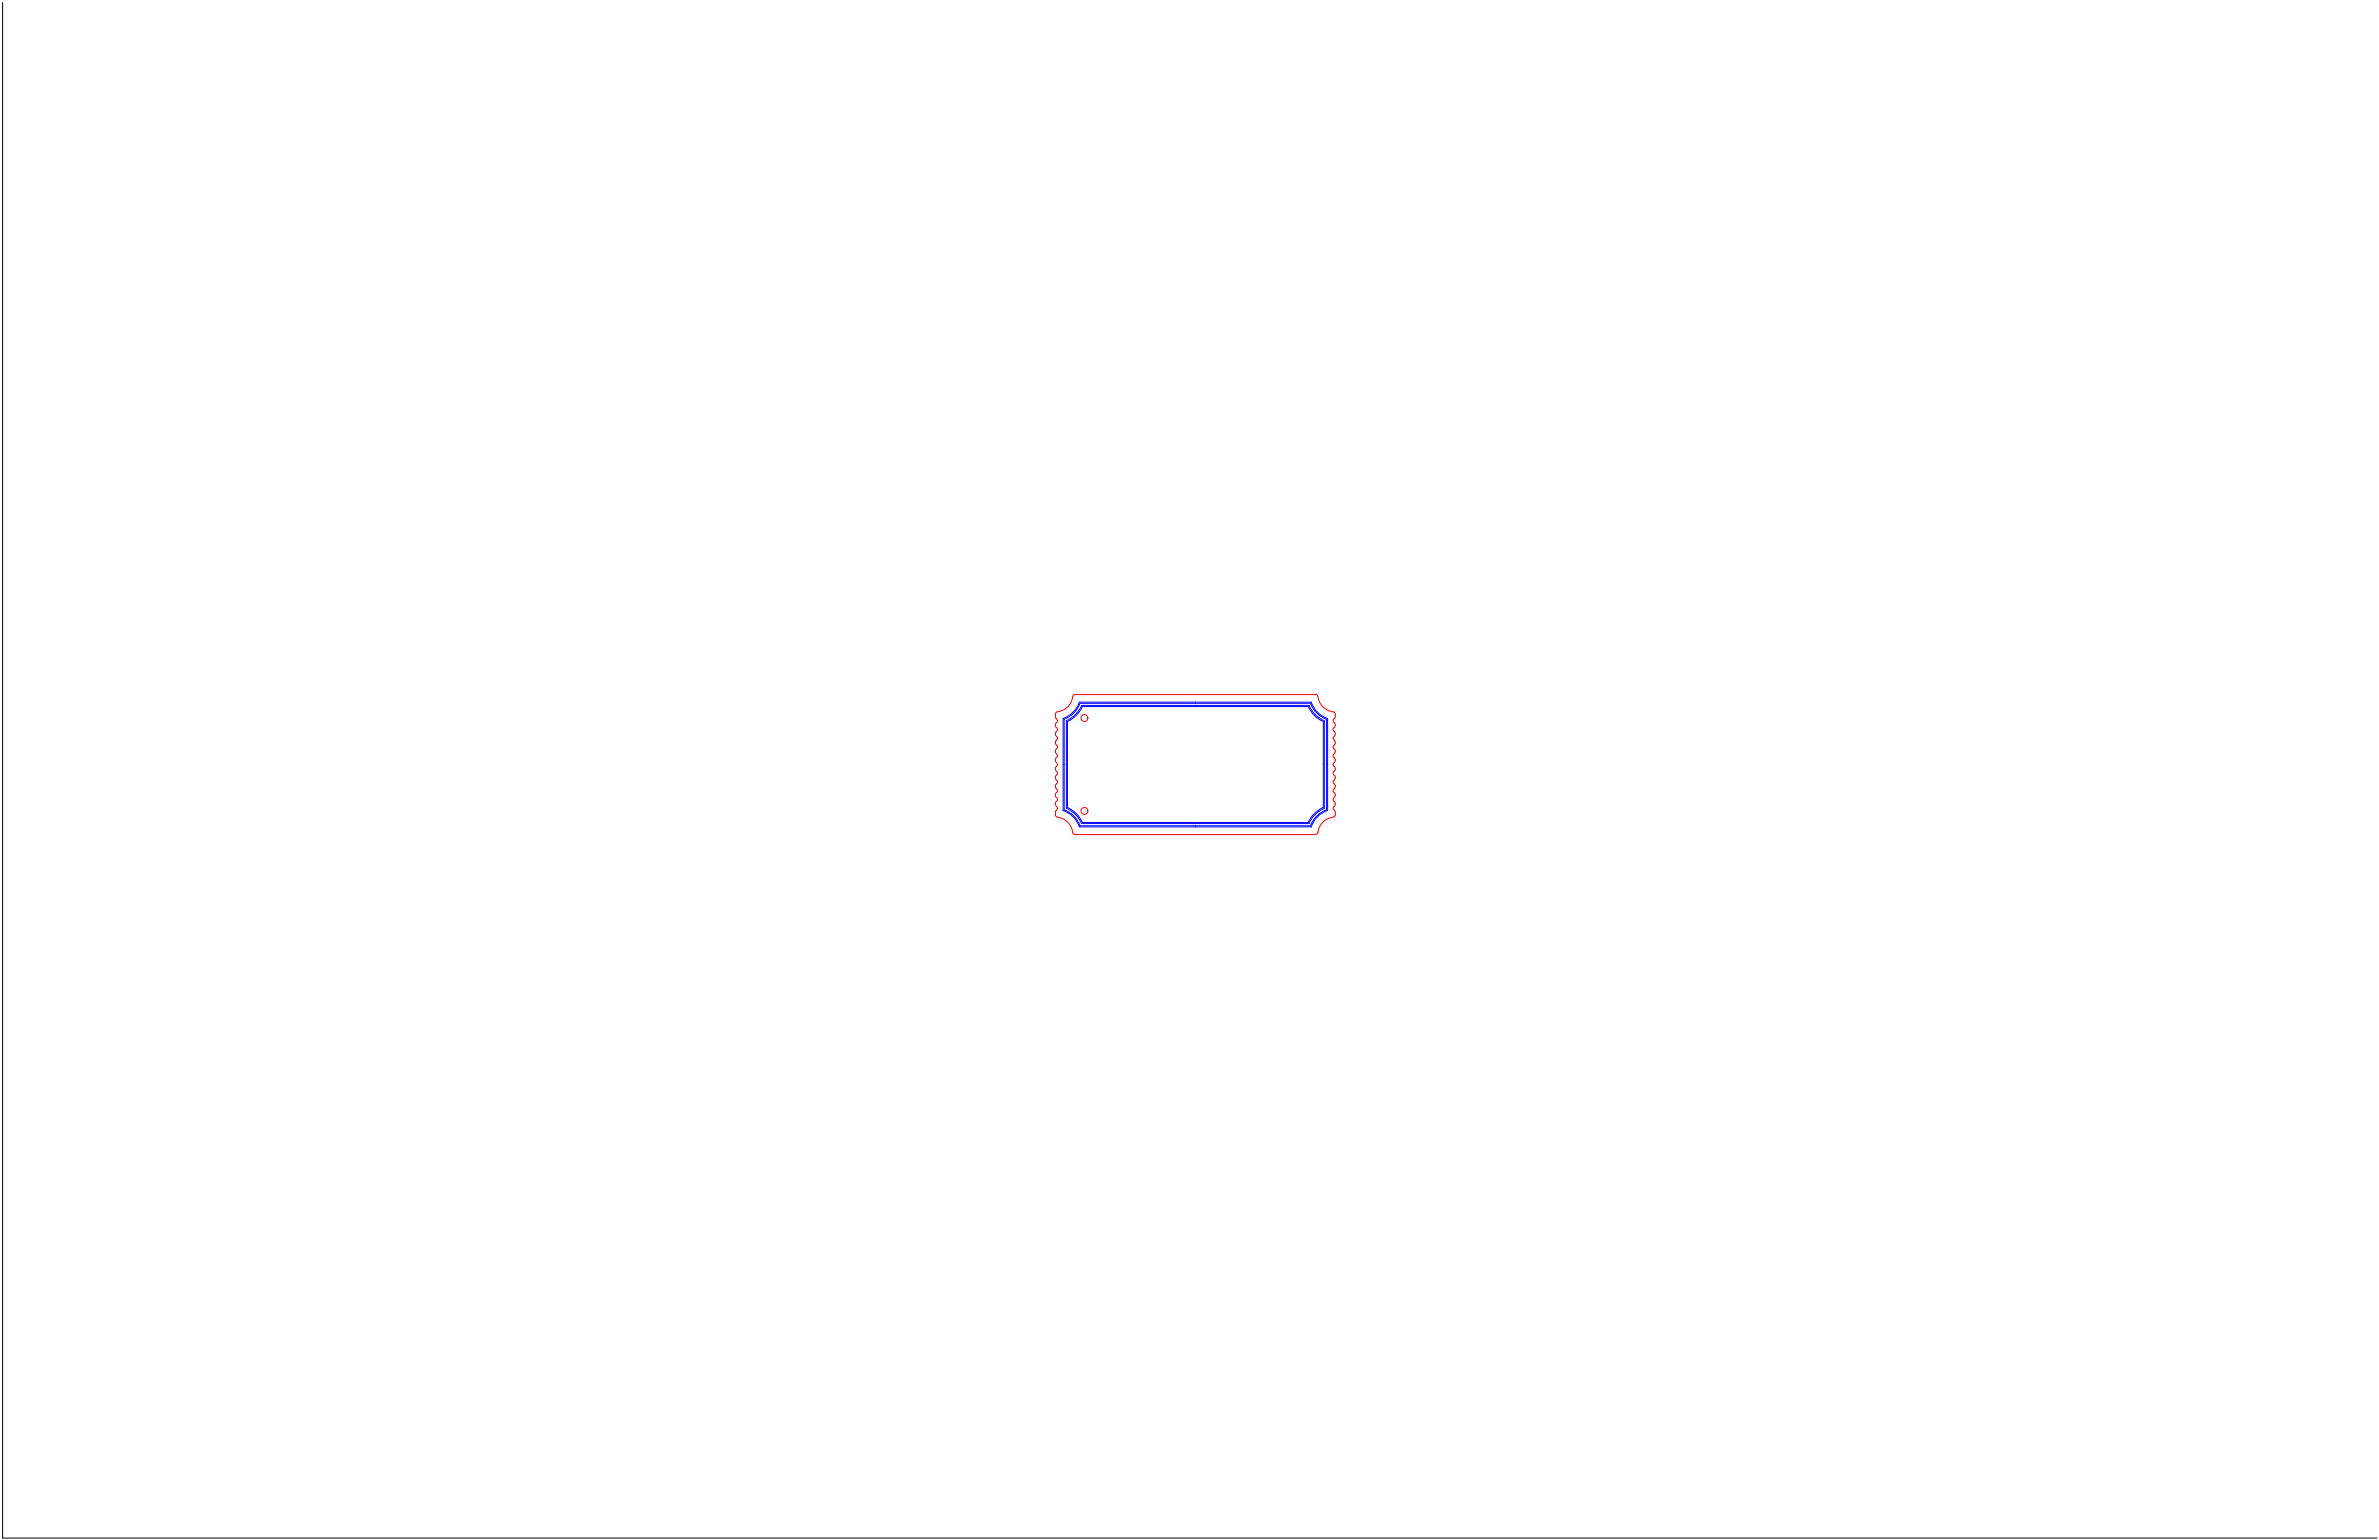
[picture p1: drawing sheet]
<svg xmlns="http://www.w3.org/2000/svg" width="864mm" height="559mm" viewBox="0 0 864 559" stroke-linecap="round" stroke-linejoin="round" font-family="sans-serif">
<!-- layer: CUT -->
<g fill="none" stroke="#f00" stroke-width=".36">
<path d="M389.4 252.7a6.5 6.5 0 0 1-5.8 5.7l-.4 .4-.1 1.4M389.4 252.7l.3-.5 .5-.2h87.4l.5 .2 .3 .5M478.4 252.7a6.5 6.5 0 0 0 5.9 5.7l.3 .4 .1 1.4M383.1 276l.1 .3a1.21 1.21 0 0 1 .7 1.1 1.21 1.21 0 0 1-.7 1.1l-.1 .7M383.1 272.8l.1 .3a1.21 1.21 0 0 1 .7 1.1 1.21 1.21 0 0 1-.7 1.1l-.1 .7M383.1 269.7l.1 .2a1.21 1.21 0 0 1 .7 1.1 1.21 1.21 0 0 1-.7 1.1l-.1 .8M383.1 266.5l.1 .3a1.21 1.21 0 0 1 .7 1.1 1.21 1.21 0 0 1-.7 1.1l-.1 .7M383.1 263.3l.1 .3a1.21 1.21 0 0 1 .7 1.1 1.21 1.21 0 0 1-.7 1.1l-.1 .7M383.1 260.1l.1 .3a1.21 1.21 0 0 1 .7 1.1 1.21 1.21 0 0 1-.7 1.1l-.1 .7M383.1 279.2l.1 .3a1.21 1.21 0 0 1 .7 1.1 1.21 1.21 0 0 1-.7 1.1l-.1 .7M484.3 274.9l.4 1.1M484.3 271.7l.4 1.2"/>
<path d="M484.3 268.6l.4 1.1M484.3 265.4l.4 1.1M484.3 262.2l.4 1.1M484.3 278.1l.4 1.1M484.3 276.7l-.4 .7 .4 .7M484.3 273.6l-.4 .6 .4 .7M484.3 270.4l-.4 .7 .4 .6M484.3 267.2l-.4 .7 .4 .7M484.3 264l-.4 .7 .4 .7M484.3 260.9l-.4 .6 .4 .7M484.3 279.9l-.4 .7 .4 .7M484.7 276l-.4 .7"/>
<path d="M484.7 272.8l-.4 .7M484.7 269.7l-.4 .6M484.7 266.5l-.4 .7M484.7 263.3l-.4 .7M484.7 260.1l-.4 .7M484.7 279.2l-.4 .7M383.1 282.4l.1 .2a1.21 1.21 0 0 1 .7 1.1 1.21 1.21 0 0 1-.7 1.1v1a1.21 1.21 0 0 1 .7 1.1 1.21 1.21 0 0 1-.7 1.1v1a1.21 1.21 0 0 1 .7 1.1 1.21 1.21 0 0 1-.7 1.1v1a1.21 1.21 0 0 1 .7 1.1 1.21 1.21 0 0 1-.7 1.1l-.1 1.3 .5 .7a6.8 6.8 0 0 1 5.9 6l.7 .4M484.3 294l.4 .7-.1 1.3-.3 .4a6.6 6.6 0 0 0-5.9 5.7M484.3 281.3l.4 1.1M484.3 284.4l.4 1.2-.4 .6M484.3 287.6l.4 1.1-.4 .7M484.3 290.8l.4 1.1-.4 .7"/>
<path d="M484.3 283.1l-.4 .7 .4 .6M484.3 286.3l-.4 .6 .4 .7M484.3 289.4l-.4 .7 .4 .7M484.3 292.6l-.4 .7 .4 .7M484.7 282.4l-.4 .6M390.2 302.8h87.4M478.4 302.1l-.3 .5-.5 .2"/>
<circle cx="393.7" cy="260.6" r="1.25"/>
<circle cx="393.7" cy="294.3" r="1.25"/>
</g>
<!-- layer: ETCH -->
<g fill="none" stroke="#00f" stroke-width=".36">
<path d="M392.1 255.2a9.5 9.5 0 0 1-5.8 5.8M392.1 255.2h83.6a9.5 9.5 0 0 0 5.8 5.8l.1 32.8a9.4 9.4 0 0 0-5.9 5.8h-83.6M392.6 256a10.3 10.3 0 0 1-5.5 5.5M392.7 256h82.5M475.2 256a10.3 10.3 0 0 0 5.5 5.5l.1 31.8a10.2 10.2 0 0 0-5.6 5.5h-82.5M385.9 260.7a9.1 9.1 0 0 0 5.9-5.9h84.2a9.2 9.2 0 0 0 5.9 5.9v33.4a9.2 9.2 0 0 0-5.9 5.9h-84.2a9.2 9.2 0 0 0-5.9-5.9M385.9 260.7v33.4M386.3 261v32.8M387.1 261.5v31.8M386.3 293.8a9.5 9.5 0 0 1 5.8 5.8M387.1 293.3a10.3 10.3 0 0 1 5.5 5.5M392.9 298.5h82.1"/>
<path d="M392.9 298.4a10.5 10.5 0 0 0-5.4-5.4v-31.2a10.7 10.7 0 0 0 5.4-5.4h82.1a10.4 10.4 0 0 0 5.3 5.4l.1 31.2a10.3 10.3 0 0 0-5.5 5.4"/>
</g>
<!-- layer: 0 -->
<path d="M.9 .9v557.2h862M.9 558.1h.1" fill="none" stroke="#000" stroke-width=".36"/>
</svg>
